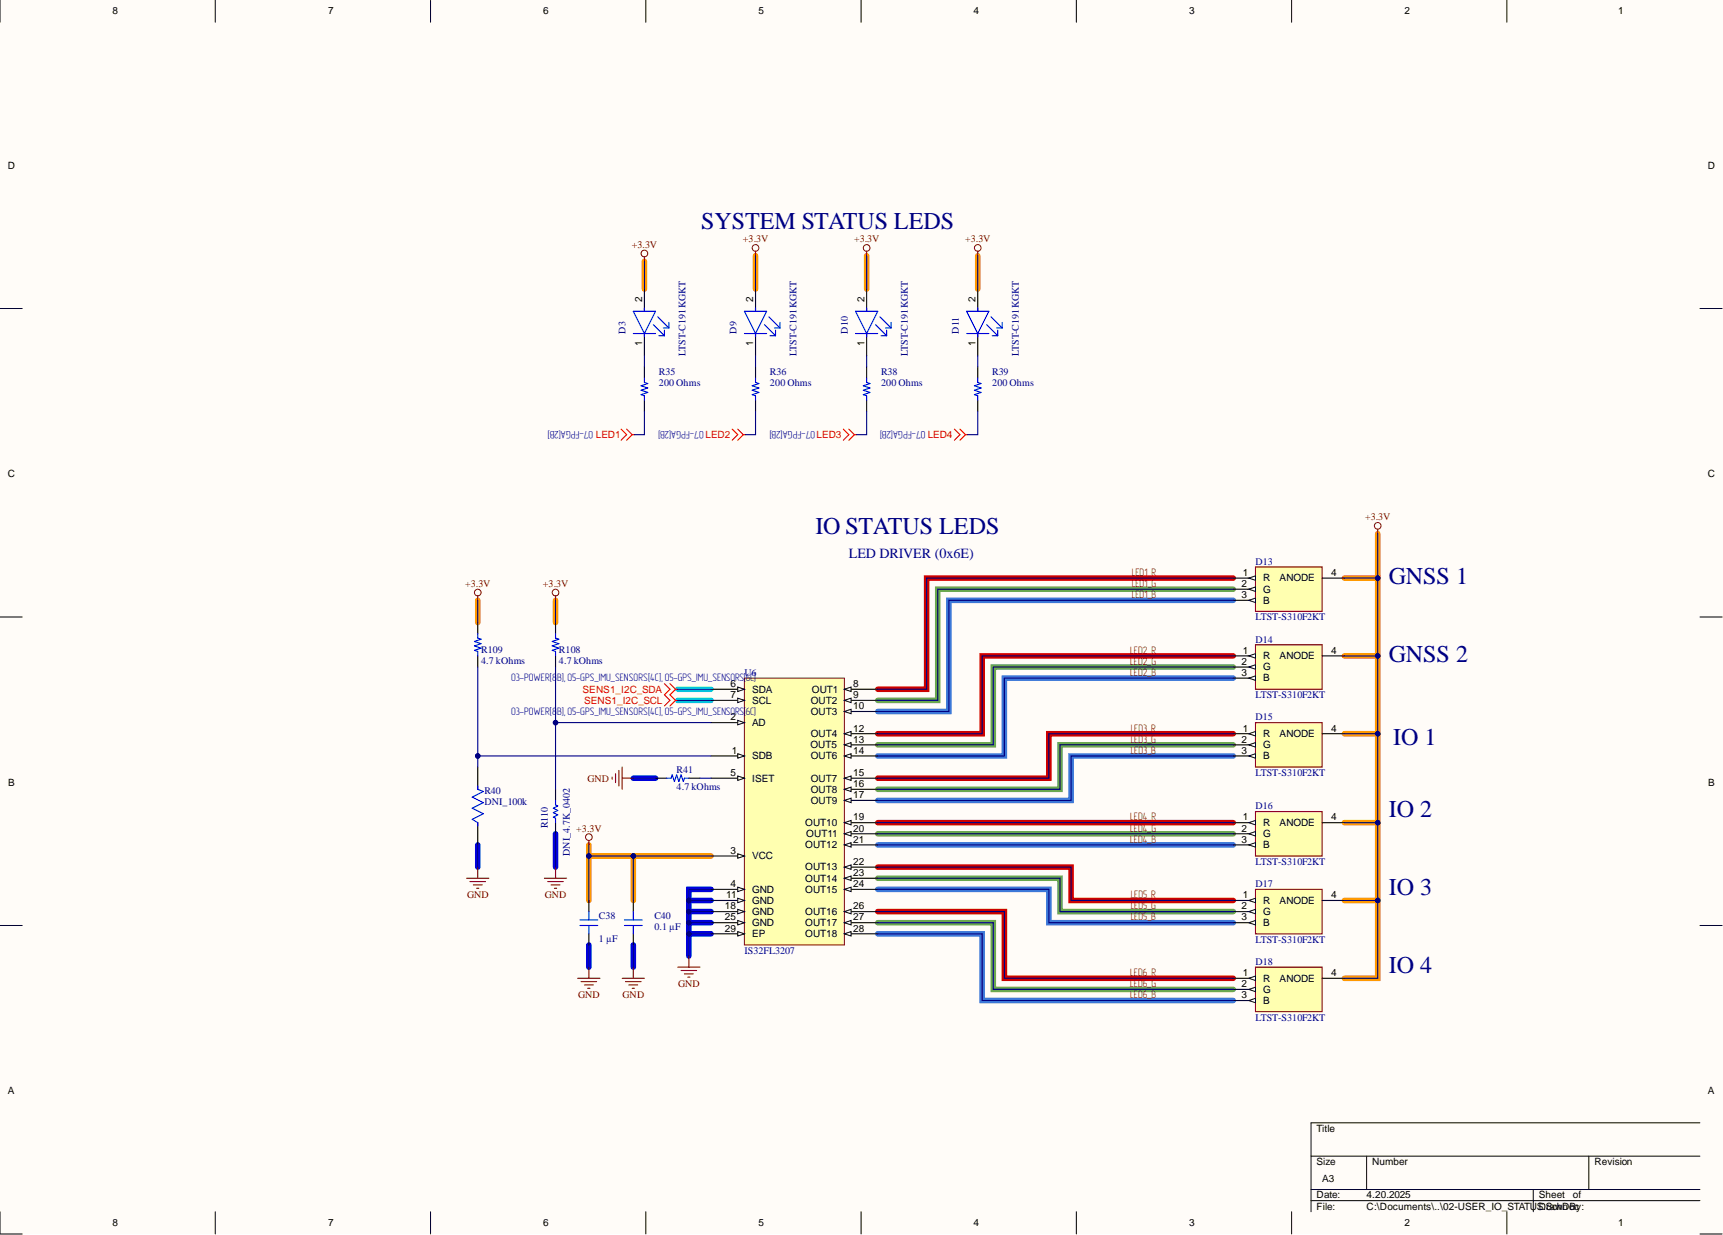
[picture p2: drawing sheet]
<svg xmlns="http://www.w3.org/2000/svg" width="393mm" height="282mm" viewBox="0 0 393 282" stroke-linecap="round" stroke-linejoin="round" font-family="sans-serif">
<defs><g id="words">
<g font-size="5.5" fill="#000080">
<text x="160.1" y="52.4">SYSTEM STATUS LEDS</text>
<text x="186.2" y="121.9">IO STATUS LEDS</text>
<text x="317.1" y="133.3">GNSS 1</text>
<text x="317.1" y="151.1">GNSS 2</text>
<text x="318.1" y="170.1">IO 1</text>
<text x="317.1" y="186.6">IO 2</text>
<text x="317.1" y="204.3">IO 3</text>
<text x="317.1" y="222.1">IO 4</text>
</g>
<text font-size="3.2" fill="#000080" x="193.8" y="127.5">LED DRIVER (0x6E)</text>
<g font-size="2.5" fill="#000080">
<text x="135.4" y="98.4" transform="rotate(-180 135.4 98.4)">07-FPGA[2B]</text>
<text x="160.6" y="98.4" transform="rotate(-180 160.6 98.4)">07-FPGA[2B]</text>
<text x="186.1" y="98.4" transform="rotate(-180 186.1 98.4)">07-FPGA[2B]</text>
<text x="211.3" y="98.4" transform="rotate(-180 211.3 98.4)">07-FPGA[2B]</text>
<text x="116.7" y="155.5">03-POWER[8B],05-GPS_IMU_SENSORS[4C],05-GPS_IMU_SENSORS[</text>
<text x="170.3" y="155.5">6C]</text>
<text x="116.7" y="163.1">03-POWER[8B],05-GPS_IMU_SENSORS[4C],05-GPS_IMU_SENSORS[</text>
<text x="170.3" y="163.1">6C]</text>
</g>
<g font-size="2.5" fill="#800000">
<text x="258.4" y="131.4">LED1_R</text>
<text x="258.4" y="134">LED1_G</text>
<text x="258.4" y="136.5">LED1_B</text>
<text x="258" y="149.2">LED2_R</text>
<text x="258" y="154.3">LED2_B</text>
<text x="258" y="151.7">LED2_G</text>
<text x="258.1" y="167">LED3_R</text>
<text x="258.1" y="169.5">LED3_G</text>
<text x="258.1" y="172">LED3_B</text>
<text x="258" y="187.3">LED4_R</text>
<text x="258" y="189.8">LED4_G</text>
<text x="258" y="192.3">LED4_B</text>
<text x="258.1" y="207.6">LED5_G</text>
<text x="258.1" y="205">LED5_R</text>
<text x="258.1" y="210.1">LED5_B</text>
<text x="258" y="222.8">LED6_R</text>
<text x="258" y="225.3">LED6_G</text>
<text x="258" y="227.8">LED6_B</text>
</g>
<g font-size="2.3">
<text x="25.7" y="3.3">8</text>
<text x="74.9" y="3.3">7</text>
<text x="124" y="3.3">6</text>
<text x="173.2" y="3.3">5</text>
<text x="222.3" y="3.3">4</text>
<text x="271.5" y="3.3">3</text>
<text x="320.6" y="3.3">2</text>
<text x="369.4" y="3.3">1</text>
<text x="1.8" y="38.6">D</text>
<text x="389.9" y="38.6">D</text>
<text x="146.6" y="69" transform="rotate(-90 146.6 69)">2</text>
<text x="172" y="69" transform="rotate(-90 172 69)">2</text>
<text x="197.3" y="69" transform="rotate(-90 197.3 69)">2</text>
<text x="222.7" y="69" transform="rotate(-90 222.7 69)">2</text>
<text x="146.6" y="79" transform="rotate(-90 146.6 79)">1</text>
<text x="172" y="79" transform="rotate(-90 172 79)">1</text>
<text x="197.3" y="79" transform="rotate(-90 197.3 79)">1</text>
<text x="222.7" y="79" transform="rotate(-90 222.7 79)">1</text>
<text x="1.8" y="108.9">C</text>
<text x="389.9" y="108.9">C</text>
<text x="283.7" y="131.4">1</text>
<text x="303.9" y="131.4">4</text>
<text x="283.4" y="136.5">3</text>
<text x="283.4" y="134">2</text>
<text x="288.4" y="137.8">B</text>
<text x="288.4" y="135.2">G</text>
<text x="288.4" y="132.7">R</text>
<text x="292.1" y="132.7">ANODE</text>
<text x="283.7" y="149.2">1</text>
<text x="303.9" y="149.2">4</text>
<text x="283.4" y="154.3">3</text>
<text x="283.4" y="151.7">2</text>
<text x="288.4" y="155.5">B</text>
<text x="288.4" y="153">G</text>
<text x="288.4" y="150.5">R</text>
<text x="292.1" y="150.5">ANODE</text>
<text x="166.7" y="156.8">6</text>
<text x="166.7" y="159.3">7</text>
<text x="171.7" y="158.1">SDA</text>
<text x="171.7" y="160.6">SCL</text>
<text x="185.1" y="160.6">OUT2</text>
<text x="185.3" y="158.1">OUT1</text>
<text x="194.8" y="156.8">8</text>
<text x="194.8" y="159.3">9</text>
<text x="194.8" y="161.9">10</text>
<text x="166.7" y="164.4">2</text>
<text x="171.7" y="165.7">AD</text>
<text x="185.1" y="163.1">OUT3</text>
<text x="194.8" y="167">12</text>
<text x="283.7" y="167">1</text>
<text x="303.9" y="167">4</text>
<text x="167.1" y="172">1</text>
<text x="171.7" y="173.3">SDB</text>
<text x="185" y="170.8">OUT5</text>
<text x="185.1" y="168.2">OUT4</text>
<text x="185.1" y="173.3">OUT6</text>
<text x="194.8" y="169.5">13</text>
<text x="194.8" y="172">14</text>
<text x="283.4" y="172">3</text>
<text x="283.4" y="169.5">2</text>
<text x="288.4" y="173.3">B</text>
<text x="288.4" y="170.8">G</text>
<text x="288.4" y="168.2">R</text>
<text x="292.1" y="168.2">ANODE</text>
<text x="1.9" y="179.4">B</text>
<text x="166.7" y="177.1">5</text>
<text x="171.7" y="178.4">ISET</text>
<text x="185.1" y="178.4">OUT7</text>
<text x="194.8" y="177.1">15</text>
<text x="194.8" y="179.6">16</text>
<text x="389.9" y="179.4">B</text>
<text x="185.1" y="180.9">OUT8</text>
<text x="185.1" y="183.4">OUT9</text>
<text x="194.8" y="182.2">17</text>
<text x="183.8" y="188.5">OUT10</text>
<text x="184.1" y="191.1">OUT11</text>
<text x="194.8" y="187.3">19</text>
<text x="194.8" y="189.8">20</text>
<text x="283.4" y="189.8">2</text>
<text x="283.7" y="187.3">1</text>
<text x="288.4" y="191.1">G</text>
<text x="288.4" y="188.5">R</text>
<text x="292.1" y="188.5">ANODE</text>
<text x="303.9" y="187.3">4</text>
<text x="166.7" y="194.9">3</text>
<text x="171.7" y="196.1">VCC</text>
<text x="183.8" y="193.6">OUT12</text>
<text x="194.8" y="192.3">21</text>
<text x="194.8" y="197.4">22</text>
<text x="283.4" y="192.3">3</text>
<text x="288.4" y="193.6">B</text>
<text x="166.7" y="202.5">4</text>
<text x="171.7" y="203.7">GND</text>
<text x="183.8" y="198.7">OUT13</text>
<text x="183.8" y="201.2">OUT14</text>
<text x="183.8" y="203.7">OUT15</text>
<text x="194.8" y="199.9">23</text>
<text x="194.8" y="202.5">24</text>
<text x="165.5" y="207.6">18</text>
<text x="165.8" y="205">11</text>
<text x="171.7" y="206.3">GND</text>
<text x="171.7" y="208.8">GND</text>
<text x="183.8" y="208.8">OUT16</text>
<text x="194.8" y="207.6">26</text>
<text x="283.4" y="207.6">2</text>
<text x="283.7" y="205">1</text>
<text x="288.4" y="208.8">G</text>
<text x="288.4" y="206.3">R</text>
<text x="292.1" y="206.3">ANODE</text>
<text x="303.9" y="205">4</text>
<text x="165.5" y="210.1">25</text>
<text x="165.5" y="212.6">29</text>
<text x="171.7" y="211.4">GND</text>
<text x="171.7" y="213.9">EP</text>
<text x="183.8" y="211.4">OUT17</text>
<text x="183.8" y="213.9">OUT18</text>
<text x="194.8" y="210.1">27</text>
<text x="194.8" y="212.6">28</text>
<text x="283.4" y="210.1">3</text>
<text x="288.4" y="211.4">B</text>
<text x="283.4" y="227.8">3</text>
<text x="283.4" y="225.3">2</text>
<text x="283.7" y="222.8">1</text>
<text x="288.4" y="226.6">G</text>
<text x="288.4" y="224">R</text>
<text x="292.1" y="224">ANODE</text>
<text x="303.9" y="222.8">4</text>
<text x="288.4" y="229.1">B</text>
<text x="1.8" y="249.8">A</text>
<text x="389.9" y="249.8">A</text>
<text x="300.6" y="258.3">Title</text>
<text x="300.6" y="265.9">Size</text>
<text x="301.8" y="269.7">A3</text>
<text x="313.3" y="265.9">Number</text>
<text x="364" y="265.9">Revision</text>
<text x="300.6" y="273.5">Date:</text>
<text x="312" y="273.5">4.20.2025</text>
<text x="351.3" y="273.5">Sheet</text>
<text x="359.1" y="273.5">of</text>
<text x="25.7" y="279.9">8</text>
<text x="74.9" y="279.9">7</text>
<text x="124" y="279.9">6</text>
<text x="173.2" y="279.9">5</text>
<text x="222.3" y="279.9">4</text>
<text x="271.5" y="279.9">3</text>
<text x="300.6" y="276.1">File:</text>
<text x="312" y="276.1">C:\Documents\..\02-USER_IO_STATUS.SchDoc</text>
<text x="320.6" y="279.9">2</text>
<text x="351.3" y="276.1">DrawnBy:</text>
<text x="369.4" y="279.9">1</text>
</g>
<g font-size="2.3" fill="#800000">
<text x="144.2" y="56.6">+3.3V</text>
<text x="169.6" y="55.3">+3.3V</text>
<text x="195" y="55.3">+3.3V</text>
<text x="220.3" y="55.3">+3.3V</text>
<text x="311.6" y="118.7">+3.3V</text>
<text x="106.2" y="134">+3.3V</text>
<text x="123.9" y="134">+3.3V</text>
<text x="134.1" y="178.4">GND</text>
<text x="131.6" y="189.8">+3.3V</text>
<text x="106.6" y="205">GND</text>
<text x="124.4" y="205">GND</text>
<text x="132" y="227.8">GND</text>
<text x="142.1" y="227.8">GND</text>
<text x="154.8" y="225.3">GND</text>
</g>
<g font-size="2.3" fill="#000080">
<text x="142.8" y="76.1" transform="rotate(-90 142.8 76.1)">D3</text>
<text x="168.2" y="76.1" transform="rotate(-90 168.2 76.1)">D9</text>
<text x="193.5" y="76.1" transform="rotate(-90 193.5 76.1)">D10</text>
<text x="218.9" y="76.1" transform="rotate(-90 218.9 76.1)">D11</text>
<text x="156.5" y="81.2" transform="rotate(-90 156.5 81.2)">LTST-C191KGKT</text>
<text x="181.9" y="81.2" transform="rotate(-90 181.9 81.2)">LTST-C191KGKT</text>
<text x="207.2" y="81.2" transform="rotate(-90 207.2 81.2)">LTST-C191KGKT</text>
<text x="232.6" y="81.2" transform="rotate(-90 232.6 81.2)">LTST-C191KGKT</text>
<text x="150.4" y="85.5">R35</text>
<text x="150.4" y="88">200 Ohms</text>
<text x="175.8" y="85.5">R36</text>
<text x="175.8" y="88">200 Ohms</text>
<text x="201.1" y="85.5">R38</text>
<text x="201.1" y="88">200 Ohms</text>
<text x="226.5" y="85.5">R39</text>
<text x="226.5" y="88">200 Ohms</text>
<text x="286.6" y="128.9">D13</text>
<text x="286.6" y="141.6">LTST-S310F2KT</text>
<text x="109.8" y="148.9">R109</text>
<text x="127.6" y="148.9">R108</text>
<text x="286.6" y="146.7">D14</text>
<text x="109.8" y="151.5">4.7 kOhms</text>
<text x="127.6" y="151.5">4.7 kOhms</text>
<text x="169.9" y="154.3">U6</text>
<text x="286.6" y="159.3">LTST-S310F2KT</text>
<text x="286.6" y="164.4">D15</text>
<text x="154.5" y="176.3">R41</text>
<text x="286.6" y="177.1">LTST-S310F2KT</text>
<text x="110.6" y="181.2">R40</text>
<text x="110.6" y="183.7">DNI_100k</text>
<text x="154.5" y="180.4">4.7 kOhms</text>
<text x="286.6" y="184.7">D16</text>
<text x="125" y="189" transform="rotate(-90 125 189)">R110</text>
<text x="130.1" y="195.4" transform="rotate(-90 130.1 195.4)">DNI_4.7K_0402</text>
<text x="286.6" y="197.4">LTST-S310F2KT</text>
<text x="286.6" y="202.5">D17</text>
<text x="136.7" y="209.8">C38</text>
<text x="149.4" y="209.8">C40</text>
<text x="136.7" y="214.9">1 µF</text>
<text x="149.4" y="212.4">0.1 µF</text>
<text x="286.6" y="215.2">LTST-S310F2KT</text>
<text x="169.9" y="217.7">IS32FL3207</text>
<text x="286.6" y="220.2">D18</text>
<text x="286.6" y="232.9">LTST-S310F2KT</text>
</g>
<g font-size="2.3" fill="#f00">
<text x="136" y="100">LED1</text>
<text x="161.1" y="100">LED2</text>
<text x="186.4" y="100">LED3</text>
<text x="211.8" y="100">LED4</text>
<text x="133" y="158.1">SENS1_I2C_SDA</text>
<text x="133.3" y="160.6">SENS1_I2C_SCL</text>
</g>
</g></defs>
<g fill="#fffcf8">
<path d="M0 0h393.2v281.6h-393.2z" fill-rule="evenodd"/>
<path d="M5.1 5.1h383v271.5h-383z" fill-rule="evenodd"/>
</g>
<g fill="none" stroke="#000" stroke-width=".23">
<path d="M0 0v5.1M49.1 0v5.1M98.3 0v5.1M147.4 0v5.1M196.6 0v5.1M245.7 0v5.1M294.9 0v5.1M344 0v5.1M0 70.4h5.1M388.1 70.4h5.1M0 140.8h5.1M388.1 140.8h5.1"/>
<path d="M0 211.2h5.1M388.1 211.2h5.1M388.1 256.3h-88.8v20.3M0 276.6v5h5.1M49.1 276.6v5M98.3 276.6v5M147.4 276.6v5M196.6 276.6v5M245.7 276.6v5M294.9 276.6v5M299.3 263.9h88.8M299.3 271.5h88.8"/>
<path d="M299.3 274h88.8M312 263.9v7.6M344 276.6v5M350 271.5v5.1M362.7 263.9v7.6M388.1 281.6h5.1"/>
</g>
<path d="M281.5 131.9h-70v25.4h-11.1M281.5 149.7h-57.3v17.8h-23.8M281.5 167.5h-42.1v10.1h-39M200.4 197.9h44.1v7.6h37M200.4 187.8h81.1M200.4 208.1h28.9v15.2h52.2" fill="none" stroke="#c00" stroke-width="1.3"/>
<path d="M281.5 134.5h-67.4v25.4h-13.7M281.5 152.2h-54.7v17.8h-26.4M281.5 170h-39.5v10.1h-41.6M200.4 190.3h81.1M200.4 200.4h41.6v7.7h39.5M200.4 210.6h26.4v15.2h54.7" fill="none" stroke="#6aa84f" stroke-width="1.3"/>
<path d="M281.5 137h-64.9v25.4h-16.2M281.5 154.8h-52.2v17.7h-28.9M281.5 172.5h-37v10.2h-44.1M200.4 192.8h81.1M200.4 203h39v7.6h42.1M200.4 213.1h23.8v15.3h57.3" fill="none" stroke="#3c78d8" stroke-width="1.3"/>
<path d="M144.6 177.6h5.1M109.1 192.8v5.1M126.8 190.3v7.6M134.4 215.7v5M144.6 215.7v5M157.3 213.1h5M157.3 210.6h5M157.3 208.1h5M157.3 205.5h5M162.3 203h-5v15.2" fill="none" stroke="#00f" stroke-width="1.3"/>
<path d="M154.7 157.3h7.6M154.7 159.9h7.6" fill="none" stroke="#0ff" stroke-width="1.3"/>
<g fill="none" stroke="#f90" stroke-width="1.3">
<path d="M147.1 59.6v6.4M172.5 58.4v7.6M197.8 58.4v7.6M223.2 58.4v7.6M109.1 137v5.1M126.8 137v5.1M306.9 131.9h7.6v91.4h-7.6M314.5 121.8v10.1M306.9 149.7h7.6M306.9 167.5h7.6M134.4 192.8v2.6h27.9M134.4 195.4v10.1"/>
<path d="M144.6 195.4v10.1M306.9 187.8h7.6M306.9 205.5h7.6"/>
</g>
<g fill="none" stroke="#800000" stroke-width=".23">
<circle cx="147.1" cy="57.9" r=".76"/>
<circle cx="172.5" cy="56.6" r=".76"/>
<circle cx="197.8" cy="56.6" r=".76"/>
<circle cx="223.2" cy="56.6" r=".76"/>
</g>
<path d="M147.1 58.6v1M172.5 57.3v1.1M197.8 57.3v1.1M223.2 57.3v1.1" fill="none" stroke="#800000" stroke-width=".25"/>
<g fill="none" stroke="#f00" stroke-width=".25">
<path d="M141.8 97.9l1.3 1.3-1.3 1.3M143.1 97.9l1.2 1.3M144.3 99.2l-1.2 1.3M144.3 99.2h.5M167.2 97.9l1.2 1.3-1.2 1.3M168.4 97.9l1.3 1.3M169.7 99.2h.5M169.7 99.2l-1.3 1.3M192.5 97.9l1.3 1.3-1.3 1.3M193.8 97.9l1.3 1.3M195.1 99.2h.5M195.1 99.2l-1.3 1.3"/>
<path d="M217.9 97.9l1.3 1.3-1.3 1.3M219.2 97.9l1.2 1.3M220.4 99.2h.5M220.4 99.2l-1.2 1.3"/>
</g>
<path d="M147.1 83.7v2.6M147.1 91.3v2.6M172.5 83.7v2.6M172.5 91.3v2.6M197.8 83.7v2.6M197.8 91.3v2.6M223.2 83.7v2.6M223.2 91.3v2.6" fill="none" stroke="#000" stroke-width=".25"/>
<path d="M147.1 86.3v1l.8 .2-1.5 .5 1.5 .6-1.5 .5 1.5 .5-1.5 .5 .7 .2v1M172.5 86.3v1l.7 .2-1.5 .5 1.5 .6-1.5 .5 1.5 .5-1.5 .5 .8 .2v1M197.8 86.3v1l.8 .2-1.5 .5 1.5 .6-1.5 .5 1.5 .5-1.5 .5 .7 .2v1M223.2 86.3v1l.8 .2-1.6 .5 1.6 .6-1.6 .5 1.6 .5-1.6 .5 .8 .2v1" fill="none" stroke="#00f" stroke-width=".25"/>
<path d="M286.6 129.4h15.2v10.2h-15.2z" fill-rule="evenodd" fill="#ffffb0"/>
<path d="M286.6 129.4h15.2v10.2h-15.2z" fill="none" stroke="#800000" stroke-width=".25"/>
<path d="M281.5 137h5.1M301.8 131.9h5.1" fill="none" stroke="#000" stroke-width=".25"/>
<path d="M285.1 137l1.5-.5v1z" fill="#f8fcff"/>
<path d="M285.1 137l1.5-.5v1z" fill="none" stroke="#000" stroke-width=".23"/>
<path d="M281.5 134.5h5.1" fill="none" stroke="#000" stroke-width=".25"/>
<path d="M285.1 134.5l1.5-.5v1z" fill="#f8fcff"/>
<path d="M285.1 134.5l1.5-.5v1z" fill="none" stroke="#000" stroke-width=".23"/>
<path d="M281.5 131.9h5.1" fill="none" stroke="#000" stroke-width=".25"/>
<path d="M285.1 131.9l1.5-.5v1z" fill="#f8fcff"/>
<path d="M285.1 131.9l1.5-.5v1z" fill="none" stroke="#000" stroke-width=".23"/>
<path d="M286.6 147.2h15.2v10.1h-15.2z" fill-rule="evenodd" fill="#ffffb0"/>
<path d="M286.6 147.2h15.2v10.1h-15.2z" fill="none" stroke="#800000" stroke-width=".25"/>
<path d="M281.5 154.8h5.1M301.8 149.7h5.1" fill="none" stroke="#000" stroke-width=".25"/>
<path d="M285.1 154.8l1.5-.5v1z" fill="#f8fcff"/>
<path d="M285.1 154.8l1.5-.5v1z" fill="none" stroke="#000" stroke-width=".23"/>
<path d="M281.5 152.2h5.1" fill="none" stroke="#000" stroke-width=".25"/>
<path d="M285.1 152.2l1.5-.5v1z" fill="#f8fcff"/>
<path d="M285.1 152.2l1.5-.5v1z" fill="none" stroke="#000" stroke-width=".23"/>
<path d="M281.5 149.7h5.1" fill="none" stroke="#000" stroke-width=".25"/>
<path d="M285.1 149.7l1.5-.5v1z" fill="#f8fcff"/>
<path d="M285.1 149.7l1.5-.5v1z" fill="none" stroke="#000" stroke-width=".23"/>
<path d="M286.6 164.9h15.2v10.2h-15.2z" fill-rule="evenodd" fill="#ffffb0"/>
<path d="M286.6 164.9h15.2v10.2h-15.2z" fill="none" stroke="#800000" stroke-width=".25"/>
<path d="M281.5 172.5h5.1M301.8 167.5h5.1" fill="none" stroke="#000" stroke-width=".25"/>
<path d="M285.1 172.5l1.5-.5v1z" fill="#f8fcff"/>
<path d="M285.1 172.5l1.5-.5v1z" fill="none" stroke="#000" stroke-width=".23"/>
<path d="M281.5 170h5.1" fill="none" stroke="#000" stroke-width=".25"/>
<path d="M285.1 170l1.5-.5v1z" fill="#f8fcff"/>
<path d="M285.1 170l1.5-.5v1z" fill="none" stroke="#000" stroke-width=".23"/>
<path d="M281.5 167.5h5.1" fill="none" stroke="#000" stroke-width=".25"/>
<path d="M285.1 167.5l1.5-.5v1z" fill="#f8fcff"/>
<path d="M285.1 167.5l1.5-.5v1z" fill="none" stroke="#000" stroke-width=".23"/>
<path d="M286.6 185.2h15.2v10.2h-15.2z" fill-rule="evenodd" fill="#ffffb0"/>
<path d="M286.6 185.2h15.2v10.2h-15.2z" fill="none" stroke="#800000" stroke-width=".25"/>
<path d="M281.5 192.8h5.1M301.8 187.8h5.1" fill="none" stroke="#000" stroke-width=".25"/>
<path d="M285.1 192.8l1.5-.5v1z" fill="#f8fcff"/>
<path d="M285.1 192.8l1.5-.5v1z" fill="none" stroke="#000" stroke-width=".23"/>
<path d="M281.5 190.3h5.1" fill="none" stroke="#000" stroke-width=".25"/>
<path d="M285.1 190.3l1.5-.5v1z" fill="#f8fcff"/>
<path d="M285.1 190.3l1.5-.5v1z" fill="none" stroke="#000" stroke-width=".23"/>
<path d="M281.5 187.8h5.1" fill="none" stroke="#000" stroke-width=".25"/>
<path d="M285.1 187.8l1.5-.5v1z" fill="#f8fcff"/>
<path d="M285.1 187.8l1.5-.5v1z" fill="none" stroke="#000" stroke-width=".23"/>
<path d="M286.6 203h15.2v10.1h-15.2z" fill-rule="evenodd" fill="#ffffb0"/>
<path d="M286.6 203h15.2v10.1h-15.2z" fill="none" stroke="#800000" stroke-width=".25"/>
<path d="M281.5 210.6h5.1M301.8 205.5h5.1" fill="none" stroke="#000" stroke-width=".25"/>
<path d="M285.1 210.6l1.5-.5v1z" fill="#f8fcff"/>
<path d="M285.1 210.6l1.5-.5v1z" fill="none" stroke="#000" stroke-width=".23"/>
<path d="M281.5 208.1h5.1" fill="none" stroke="#000" stroke-width=".25"/>
<path d="M285.1 208.1l1.5-.5v1z" fill="#f8fcff"/>
<path d="M285.1 208.1l1.5-.5v1z" fill="none" stroke="#000" stroke-width=".23"/>
<path d="M281.5 205.5h5.1" fill="none" stroke="#000" stroke-width=".25"/>
<path d="M285.1 205.5l1.5-.5v1z" fill="#f8fcff"/>
<path d="M285.1 205.5l1.5-.5v1z" fill="none" stroke="#000" stroke-width=".23"/>
<path d="M286.6 220.7h15.2v10.2h-15.2z" fill-rule="evenodd" fill="#ffffb0"/>
<path d="M286.6 220.7h15.2v10.2h-15.2z" fill="none" stroke="#800000" stroke-width=".25"/>
<path d="M281.5 228.4h5.1M301.8 223.3h5.1" fill="none" stroke="#000" stroke-width=".25"/>
<path d="M285.1 228.4l1.5-.6v1.1z" fill="#f8fcff"/>
<path d="M285.1 228.4l1.5-.6v1.1z" fill="none" stroke="#000" stroke-width=".23"/>
<path d="M281.5 225.8h5.1" fill="none" stroke="#000" stroke-width=".25"/>
<path d="M285.1 225.8l1.5-.5v1z" fill="#f8fcff"/>
<path d="M285.1 225.8l1.5-.5v1z" fill="none" stroke="#000" stroke-width=".23"/>
<path d="M281.5 223.3h5.1" fill="none" stroke="#000" stroke-width=".25"/>
<path d="M285.1 223.3l1.5-.5v1z" fill="#f8fcff"/>
<path d="M285.1 223.3l1.5-.5v1z" fill="none" stroke="#000" stroke-width=".23"/>
<path d="M169.9 154.8h22.9v60.9h-22.9z" fill-rule="evenodd" fill="#ffffb0"/>
<path d="M169.9 154.8h22.9v60.9h-22.9z" fill="none" stroke="#800000" stroke-width=".23"/>
<path d="M162.3 172.5h7.6" fill="none" stroke="#000" stroke-width=".25"/>
<path d="M168.4 172l1.5 .5-1.5 .5z" fill="#f8fcff"/>
<path d="M168.4 172l1.5 .5-1.5 .5z" fill="none" stroke="#000" stroke-width=".23"/>
<path d="M162.3 164.9h7.6" fill="none" stroke="#000" stroke-width=".25"/>
<path d="M168.4 164.4l1.5 .5-1.5 .5z" fill="#f8fcff"/>
<path d="M168.4 164.4l1.5 .5-1.5 .5z" fill="none" stroke="#000" stroke-width=".23"/>
<path d="M162.3 195.4h7.6" fill="none" stroke="#000" stroke-width=".25"/>
<path d="M168.4 194.9l1.5 .5-1.5 .5z" fill="#f8fcff"/>
<path d="M168.4 194.9l1.5 .5-1.5 .5z" fill="none" stroke="#000" stroke-width=".23"/>
<path d="M162.3 203h7.6" fill="none" stroke="#000" stroke-width=".25"/>
<path d="M168.4 202.5l1.5 .5-1.5 .5z" fill="#f8fcff"/>
<path d="M168.4 202.5l1.5 .5-1.5 .5z" fill="none" stroke="#000" stroke-width=".23"/>
<path d="M162.3 177.6h7.6" fill="none" stroke="#000" stroke-width=".25"/>
<path d="M168.4 177.1l1.5 .5-1.5 .5z" fill="#f8fcff"/>
<path d="M168.4 177.1l1.5 .5-1.5 .5z" fill="none" stroke="#000" stroke-width=".23"/>
<path d="M162.3 157.3h7.6" fill="none" stroke="#000" stroke-width=".25"/>
<path d="M168.4 156.8l1.5 .5-1.5 .5z" fill="#f8fcff"/>
<path d="M168.4 156.8l1.5 .5-1.5 .5z" fill="none" stroke="#000" stroke-width=".23"/>
<path d="M162.3 159.9h7.6" fill="none" stroke="#000" stroke-width=".25"/>
<path d="M168.4 159.3l1.5 .6-1.5 .5z" fill="#f8fcff"/>
<path d="M168.4 159.3l1.5 .6-1.5 .5z" fill="none" stroke="#000" stroke-width=".23"/>
<path d="M192.8 157.3h7.6" fill="none" stroke="#000" stroke-width=".25"/>
<path d="M192.8 157.3l1.5-.5v1z" fill="#f8fcff"/>
<path d="M192.8 157.3l1.5-.5v1z" fill="none" stroke="#000" stroke-width=".23"/>
<path d="M192.8 159.9h7.6" fill="none" stroke="#000" stroke-width=".25"/>
<path d="M192.8 159.9l1.5-.6v1.1z" fill="#f8fcff"/>
<path d="M192.8 159.9l1.5-.6v1.1z" fill="none" stroke="#000" stroke-width=".23"/>
<path d="M192.8 162.4h7.6" fill="none" stroke="#000" stroke-width=".25"/>
<path d="M192.8 162.4l1.5-.5v1z" fill="#f8fcff"/>
<path d="M192.8 162.4l1.5-.5v1z" fill="none" stroke="#000" stroke-width=".23"/>
<path d="M162.3 205.5h7.6" fill="none" stroke="#000" stroke-width=".25"/>
<path d="M168.4 205l1.5 .5-1.5 .5z" fill="#f8fcff"/>
<path d="M168.4 205l1.5 .5-1.5 .5z" fill="none" stroke="#000" stroke-width=".23"/>
<path d="M192.8 167.5h7.6" fill="none" stroke="#000" stroke-width=".25"/>
<path d="M192.8 167.5l1.5-.5v1z" fill="#f8fcff"/>
<path d="M192.8 167.5l1.5-.5v1z" fill="none" stroke="#000" stroke-width=".23"/>
<path d="M192.8 170h7.6" fill="none" stroke="#000" stroke-width=".25"/>
<path d="M192.8 170l1.5-.5v1z" fill="#f8fcff"/>
<path d="M192.8 170l1.5-.5v1z" fill="none" stroke="#000" stroke-width=".23"/>
<path d="M192.8 172.5h7.6" fill="none" stroke="#000" stroke-width=".25"/>
<path d="M192.8 172.5l1.5-.5v1z" fill="#f8fcff"/>
<path d="M192.8 172.5l1.5-.5v1z" fill="none" stroke="#000" stroke-width=".23"/>
<path d="M192.8 177.6h7.6" fill="none" stroke="#000" stroke-width=".25"/>
<path d="M192.8 177.6l1.5-.5v1z" fill="#f8fcff"/>
<path d="M192.8 177.6l1.5-.5v1z" fill="none" stroke="#000" stroke-width=".23"/>
<path d="M192.8 180.1h7.6" fill="none" stroke="#000" stroke-width=".25"/>
<path d="M192.8 180.1l1.5-.5v1.1z" fill="#f8fcff"/>
<path d="M192.8 180.1l1.5-.5v1.1z" fill="none" stroke="#000" stroke-width=".23"/>
<path d="M192.8 182.7h7.6" fill="none" stroke="#000" stroke-width=".25"/>
<path d="M192.8 182.7l1.5-.5v1z" fill="#f8fcff"/>
<path d="M192.8 182.7l1.5-.5v1z" fill="none" stroke="#000" stroke-width=".23"/>
<path d="M162.3 208.1h7.6" fill="none" stroke="#000" stroke-width=".25"/>
<path d="M168.4 207.6l1.5 .5-1.5 .5z" fill="#f8fcff"/>
<path d="M168.4 207.6l1.5 .5-1.5 .5z" fill="none" stroke="#000" stroke-width=".23"/>
<path d="M192.8 187.8h7.6" fill="none" stroke="#000" stroke-width=".25"/>
<path d="M192.8 187.8l1.5-.5v1z" fill="#f8fcff"/>
<path d="M192.8 187.8l1.5-.5v1z" fill="none" stroke="#000" stroke-width=".23"/>
<path d="M192.8 190.3h7.6" fill="none" stroke="#000" stroke-width=".25"/>
<path d="M192.8 190.3l1.5-.5v1z" fill="#f8fcff"/>
<path d="M192.8 190.3l1.5-.5v1z" fill="none" stroke="#000" stroke-width=".23"/>
<path d="M192.8 192.8h7.6" fill="none" stroke="#000" stroke-width=".25"/>
<path d="M192.8 192.8l1.5-.5v1z" fill="#f8fcff"/>
<path d="M192.8 192.8l1.5-.5v1z" fill="none" stroke="#000" stroke-width=".23"/>
<path d="M192.8 197.9h7.6" fill="none" stroke="#000" stroke-width=".25"/>
<path d="M192.8 197.9l1.5-.5v1z" fill="#f8fcff"/>
<path d="M192.8 197.9l1.5-.5v1z" fill="none" stroke="#000" stroke-width=".23"/>
<path d="M192.8 200.4h7.6" fill="none" stroke="#000" stroke-width=".25"/>
<path d="M192.8 200.4l1.5-.5v1.1z" fill="#f8fcff"/>
<path d="M192.8 200.4l1.5-.5v1.1z" fill="none" stroke="#000" stroke-width=".23"/>
<path d="M192.8 203h7.6" fill="none" stroke="#000" stroke-width=".25"/>
<path d="M192.8 203l1.5-.5v1z" fill="#f8fcff"/>
<path d="M192.8 203l1.5-.5v1z" fill="none" stroke="#000" stroke-width=".23"/>
<path d="M162.3 210.6h7.6" fill="none" stroke="#000" stroke-width=".25"/>
<path d="M168.4 210.1l1.5 .5-1.5 .5z" fill="#f8fcff"/>
<path d="M168.4 210.1l1.5 .5-1.5 .5z" fill="none" stroke="#000" stroke-width=".23"/>
<path d="M192.8 208.1h7.6" fill="none" stroke="#000" stroke-width=".25"/>
<path d="M192.8 208.1l1.5-.5v1z" fill="#f8fcff"/>
<path d="M192.8 208.1l1.5-.5v1z" fill="none" stroke="#000" stroke-width=".23"/>
<path d="M192.8 210.6h7.6" fill="none" stroke="#000" stroke-width=".25"/>
<path d="M192.8 210.6l1.5-.5v1z" fill="#f8fcff"/>
<path d="M192.8 210.6l1.5-.5v1z" fill="none" stroke="#000" stroke-width=".23"/>
<path d="M192.8 213.1h7.6" fill="none" stroke="#000" stroke-width=".25"/>
<path d="M192.8 213.1l1.5-.5v1z" fill="#f8fcff"/>
<path d="M192.8 213.1l1.5-.5v1z" fill="none" stroke="#000" stroke-width=".23"/>
<path d="M162.3 213.1h7.6" fill="none" stroke="#000" stroke-width=".25"/>
<path d="M168.4 212.6l1.5 .5-1.5 .5z" fill="#f8fcff"/>
<path d="M168.4 212.6l1.5 .5-1.5 .5z" fill="none" stroke="#000" stroke-width=".23"/>
<g fill="none" stroke="#800000" stroke-width=".23">
<circle cx="109.1" cy="135.2" r=".76"/>
<circle cx="126.8" cy="135.2" r=".76"/>
<circle cx="314.5" cy="120" r=".76"/>
<circle cx="134.4" cy="191.1" r=".76"/>
</g>
<g fill="none" stroke="#800000" stroke-width=".25">
<path d="M109.1 136v1M126.8 136v1M314.5 120.8v1M139.8 177.4v.5M140.5 176.6v2M141.3 175.8v3.6M142 175.1v5M142 177.6h2.6M109.1 197.9v2.5M126.8 197.9v2.5M134.4 191.8v1M106.5 200.4h5.1"/>
<path d="M107.3 201.2h3.5M108.1 202h2M108.8 202.7h.5M124.3 200.4h5.1M125 201.2h3.6M125.8 202h2M126.6 202.7h.5M157.3 218.2v2.5M131.9 223.3h5.1M132.7 224h3.5M133.4 224.8h2M134.2 225.6h.5"/>
<path d="M134.4 220.7v2.6M142 223.3h5.1M142.8 224h3.6M143.6 224.8h2M144.3 225.6h.5M144.6 220.7v2.6M154.7 220.7h5.1M155.5 221.5h3.5M156.2 222.3h2.1M157 223h.5"/>
</g>
<g fill="none" stroke="#000" stroke-width=".25">
<path d="M147.1 66v5M147.1 76.1v5.1M172.5 66v5M172.5 76.1v5.1M197.8 66v5M197.8 76.1v5.1M223.2 66v5M223.2 76.1v5.1M109.1 142.1v2.5M109.1 149.7v2.5M126.8 142.1v2.5M126.8 149.7v2.5"/>
<path d="M109.1 175.1v5M149.7 177.6h2.5M157.3 177.6h2.5M109.1 187.8v5M126.8 180.1v2.6M126.8 187.8v2.5M134.4 205.5v2.6M134.4 213.1v2.6M144.6 205.5v2.6M144.6 213.1v2.6"/>
</g>
<g fill="none" stroke="#00f" stroke-width=".25">
<path d="M144.6 71h5.1l-2.6 5.1zM144.6 76.1h5.1M147.1 70.3v.7M147.1 76.1v.8M149.1 74.1l2.6 2.5M150.2 72.3l2.5 2.6M150.4 76.6h1.3M151.4 74.9h1.3M151.7 75.4v1.2M152.7 73.6v1.3M169.9 71h5.1l-2.5 5.1zM169.9 76.1h5.1"/>
<path d="M172.5 70.3v.7M172.5 76.1v.8M174.5 74.1l2.5 2.5M175.5 72.3l2.6 2.6M175.8 76.6h1.2M176.8 74.9h1.3M177 75.4v1.2M178.1 73.6v1.3M195.3 71h5.1l-2.6 5.1zM195.3 76.1h5.1M197.8 70.3v.7M197.8 76.1v.8"/>
<path d="M199.9 74.1l2.5 2.5M200.9 72.3l2.5 2.6M201.1 76.6h1.3M202.2 74.9h1.2M202.4 75.4v1.2M203.4 73.6v1.3M220.7 71h5l-2.5 5.1zM220.7 76.1h5M223.2 70.3v.7M223.2 76.1v.8M225.2 74.1l2.6 2.5M226.3 72.3l2.5 2.6"/>
<path d="M226.5 76.6h1.3M227.5 74.9h1.3M227.8 75.4v1.2M228.8 73.6v1.3M109.1 144.6v1l.7 .3-1.5 .5 1.5 .5-1.5 .5 1.5 .5-1.5 .5 .8 .3v1M126.8 144.6v1l.8 .3-1.5 .5 1.5 .5-1.5 .5 1.5 .5-1.5 .5 .7 .3v1M109.1 179.4v.7l1.2 .6-2.5 1.2 2.5 1.3-2.5 1.3 2.5 1.2-2.5 1.3 1.3 .8v.7M152.2 177.6h1l.3-.8 .5 1.6 .5-1.6 .5 1.6 .5-1.6 .5 1.6 .2-.8h1.1M126.8 182.7v1l.5 .3-1 .5 1 .5-1 .5 1 .5-1 .5 .5 .2v1.1M132.4 210h4.1M132.4 211.2h4.1M134.4 208.1v1.9"/>
<path d="M134.4 211.2v1.9M142.5 210h4.1M142.5 211.2h4.1M144.6 208.1v1.9M144.6 211.2v1.9"/>
</g>
<path d="M151.7 156l1.2 1.3-1.2 1.3 1.2 1.3-1.2 1.2M152.9 156l1.3 1.3M154.2 157.3l-1.3 1.3 1.3 1.3M154.2 157.3h.5M154.2 159.9l-1.3 1.2M154.2 159.9h.5" fill="none" stroke="#f00" stroke-width=".25"/>
<g fill="none" stroke="#000080" stroke-width=".25">
<path d="M147.1 59.6v6.4M172.5 58.4v7.6M197.8 58.4v7.6M223.2 58.4v7.6M147.1 93.9v5.3h-2.3M147.1 81.2v2.5M172.5 93.9v5.3h-2.3M172.5 81.2v2.5M197.8 93.9v5.3h-2.2M197.8 81.2v2.5M223.2 93.9v5.3h-2.3M223.2 81.2v2.5"/>
<path d="M109.1 137v5.1M126.8 137v5.1M281.5 131.9h-70v25.4h-11.1M281.5 134.5h-67.4v25.4h-13.7M281.5 137h-64.9v25.4h-16.2M154.7 157.3h7.6M154.7 159.9h7.6M281.5 149.7h-57.3v17.8h-23.8M281.5 152.2h-54.7v17.8h-26.4M281.5 154.8h-52.2v17.7h-28.9M144.6 177.6h5.1M159.8 177.6h2.5"/>
<path d="M281.5 167.5h-42.1v10.1h-39M281.5 170h-39.5v10.1h-41.6M281.5 172.5h-37v10.2h-44.1M109.1 192.8v5.1M126.8 190.3v7.6M200.4 197.9h44.1v7.6h37M200.4 187.8h81.1M200.4 190.3h81.1M200.4 192.8h81.1M134.4 215.7v5M144.6 215.7v5M157.3 213.1h5"/>
<path d="M200.4 200.4h41.6v7.7h39.5M200.4 203h39v7.6h42.1M200.4 208.1h28.9v15.2h52.2M200.4 210.6h26.4v15.2h54.7M200.4 213.1h23.8v15.3h57.3"/>
</g>
<circle cx="157.3" cy="213.1" r=".51" fill="#000080"/>
<circle cx="157.3" cy="213.1" r=".51" fill="none" stroke="#000080" stroke-width=".23"/>
<path d="M157.3 210.6h5" fill="none" stroke="#000080" stroke-width=".25"/>
<circle cx="157.3" cy="210.6" r=".51" fill="#000080"/>
<circle cx="157.3" cy="210.6" r=".51" fill="none" stroke="#000080" stroke-width=".23"/>
<path d="M157.3 208.1h5" fill="none" stroke="#000080" stroke-width=".25"/>
<circle cx="157.3" cy="208.1" r=".51" fill="#000080"/>
<circle cx="157.3" cy="208.1" r=".51" fill="none" stroke="#000080" stroke-width=".23"/>
<path d="M157.3 205.5h5" fill="none" stroke="#000080" stroke-width=".25"/>
<circle cx="157.3" cy="205.5" r=".51" fill="#000080"/>
<circle cx="157.3" cy="205.5" r=".51" fill="none" stroke="#000080" stroke-width=".23"/>
<path d="M126.8 152.2v12.7h35.5" fill="none" stroke="#000080" stroke-width=".25"/>
<circle cx="126.8" cy="164.9" r=".51" fill="#000080"/>
<circle cx="126.8" cy="164.9" r=".51" fill="none" stroke="#000080" stroke-width=".23"/>
<path d="M126.8 164.9v15.2" fill="none" stroke="#000080" stroke-width=".25"/>
<circle cx="126.8" cy="164.9" r=".51" fill="#000080"/>
<circle cx="126.8" cy="164.9" r=".51" fill="none" stroke="#000080" stroke-width=".23"/>
<path d="M109.1 152.2v20.3" fill="none" stroke="#000080" stroke-width=".25"/>
<circle cx="109.1" cy="172.5" r=".51" fill="#000080"/>
<circle cx="109.1" cy="172.5" r=".51" fill="none" stroke="#000080" stroke-width=".23"/>
<path d="M162.3 172.5h-53.2v2.6" fill="none" stroke="#000080" stroke-width=".25"/>
<circle cx="109.1" cy="172.5" r=".51" fill="#000080"/>
<circle cx="109.1" cy="172.5" r=".51" fill="none" stroke="#000080" stroke-width=".23"/>
<path d="M162.3 203h-5v15.2" fill="none" stroke="#000080" stroke-width=".25"/>
<circle cx="157.3" cy="205.5" r=".51" fill="#000080"/>
<circle cx="157.3" cy="205.5" r=".51" fill="none" stroke="#000080" stroke-width=".23"/>
<circle cx="157.3" cy="208.1" r=".51" fill="#000080"/>
<circle cx="157.3" cy="208.1" r=".51" fill="none" stroke="#000080" stroke-width=".23"/>
<circle cx="157.3" cy="210.6" r=".51" fill="#000080"/>
<circle cx="157.3" cy="210.6" r=".51" fill="none" stroke="#000080" stroke-width=".23"/>
<circle cx="157.3" cy="213.1" r=".51" fill="#000080"/>
<circle cx="157.3" cy="213.1" r=".51" fill="none" stroke="#000080" stroke-width=".23"/>
<path d="M314.5 121.8v10.1" fill="none" stroke="#000080" stroke-width=".25"/>
<circle cx="314.5" cy="131.9" r=".51" fill="#000080"/>
<circle cx="314.5" cy="131.9" r=".51" fill="none" stroke="#000080" stroke-width=".23"/>
<path d="M306.9 167.5h7.6" fill="none" stroke="#000080" stroke-width=".25"/>
<circle cx="314.5" cy="167.5" r=".51" fill="#000080"/>
<circle cx="314.5" cy="167.5" r=".51" fill="none" stroke="#000080" stroke-width=".23"/>
<path d="M306.9 149.7h7.6" fill="none" stroke="#000080" stroke-width=".25"/>
<circle cx="314.5" cy="149.7" r=".51" fill="#000080"/>
<circle cx="314.5" cy="149.7" r=".51" fill="none" stroke="#000080" stroke-width=".23"/>
<path d="M306.9 205.5h7.6" fill="none" stroke="#000080" stroke-width=".25"/>
<circle cx="314.5" cy="205.5" r=".51" fill="#000080"/>
<circle cx="314.5" cy="205.5" r=".51" fill="none" stroke="#000080" stroke-width=".23"/>
<path d="M306.9 187.8h7.6" fill="none" stroke="#000080" stroke-width=".25"/>
<circle cx="314.5" cy="187.8" r=".51" fill="#000080"/>
<circle cx="314.5" cy="187.8" r=".51" fill="none" stroke="#000080" stroke-width=".23"/>
<path d="M306.9 131.9h7.6v91.4h-7.6" fill="none" stroke="#000080" stroke-width=".25"/>
<circle cx="314.5" cy="131.9" r=".51" fill="#000080"/>
<circle cx="314.5" cy="131.9" r=".51" fill="none" stroke="#000080" stroke-width=".23"/>
<circle cx="314.5" cy="149.7" r=".51" fill="#000080"/>
<circle cx="314.5" cy="149.7" r=".51" fill="none" stroke="#000080" stroke-width=".23"/>
<circle cx="314.5" cy="167.5" r=".51" fill="#000080"/>
<circle cx="314.5" cy="167.5" r=".51" fill="none" stroke="#000080" stroke-width=".23"/>
<circle cx="314.5" cy="187.8" r=".51" fill="#000080"/>
<circle cx="314.5" cy="187.8" r=".51" fill="none" stroke="#000080" stroke-width=".23"/>
<circle cx="314.5" cy="205.5" r=".51" fill="#000080"/>
<circle cx="314.5" cy="205.5" r=".51" fill="none" stroke="#000080" stroke-width=".23"/>
<path d="M144.6 195.4v10.1" fill="none" stroke="#000080" stroke-width=".25"/>
<circle cx="144.6" cy="195.4" r=".51" fill="#000080"/>
<circle cx="144.6" cy="195.4" r=".51" fill="none" stroke="#000080" stroke-width=".23"/>
<path d="M134.4 195.4v10.1" fill="none" stroke="#000080" stroke-width=".25"/>
<circle cx="134.4" cy="195.4" r=".51" fill="#000080"/>
<circle cx="134.4" cy="195.4" r=".51" fill="none" stroke="#000080" stroke-width=".23"/>
<path d="M134.4 192.8v2.6h27.9" fill="none" stroke="#000080" stroke-width=".25"/>
<circle cx="144.6" cy="195.4" r=".51" fill="#000080"/>
<circle cx="144.6" cy="195.4" r=".51" fill="none" stroke="#000080" stroke-width=".23"/>
<circle cx="134.4" cy="195.4" r=".51" fill="#000080"/>
<circle cx="134.4" cy="195.4" r=".51" fill="none" stroke="#000080" stroke-width=".23"/>
<use href="#words"/>
</svg>
